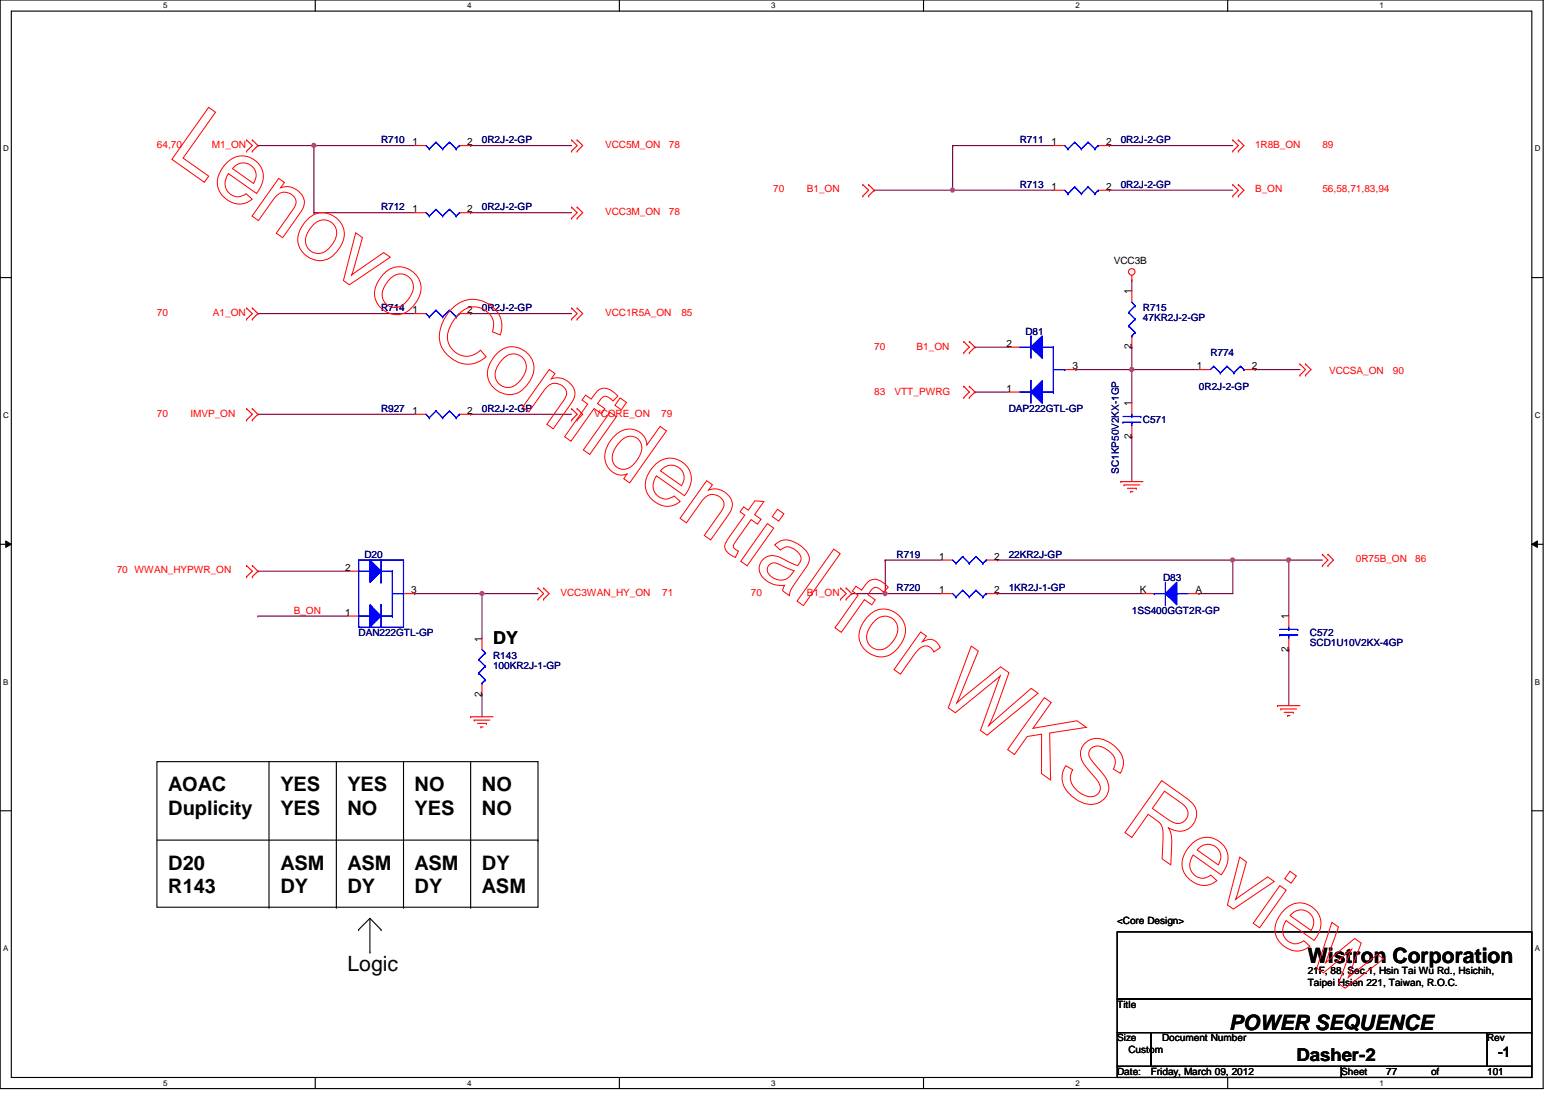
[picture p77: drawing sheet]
<svg xmlns="http://www.w3.org/2000/svg" width="297mm" height="210mm" viewBox="0 0 297 210" stroke-linecap="round" stroke-linejoin="round" font-family="sans-serif">
<defs><g id="words">
<g font-size="4">
<text x="66.2" y="185">Logic</text>
<text x="249" y="183.3">Wistron Corporation</text>
<text x="234.1" y="196.1">POWER SEQUENCE</text>
</g>
<g font-size="3.8">
<text x="32" y="150.7">AOAC</text>
<text x="32" y="155.2">Duplicity</text>
<text x="53.4" y="150.7">YES</text>
<text x="53.4" y="155.2">YES</text>
<text x="66.2" y="150.7">YES</text>
<text x="66.2" y="155.2">NO</text>
<text x="78.9" y="150.7">NO</text>
<text x="78.9" y="155.2">YES</text>
<text x="91.8" y="150.7">NO</text>
<text x="91.8" y="155.2">NO</text>
<text x="32" y="165.7">D20</text>
<text x="53.4" y="165.7">ASM</text>
<text x="66.2" y="165.7">ASM</text>
<text x="78.9" y="165.7">ASM</text>
<text x="91.8" y="165.7">DY</text>
<text x="32" y="170.1">R143</text>
<text x="53.4" y="170.1">DY</text>
<text x="66.2" y="170.1">DY</text>
<text x="78.9" y="170.1">DY</text>
<text x="91.8" y="170.1">ASM</text>
</g>
<g font-size="3.4">
<text x="93.9" y="122.6">DY</text>
<text x="246.9" y="202">Dasher-2</text>
</g>
<text font-size="2.8" x="285.3" y="201.4">-1</text>
<g font-size="1.9" fill="#f00">
<text x="29.9" y="28.2">64,70</text>
<text x="40.3" y="28.2">M1_ON</text>
<text x="115.2" y="28.2">VCC5M_ON</text>
<text x="127.4" y="28.2">78</text>
<text x="239" y="28.2">1R8B_ON</text>
<text x="251.8" y="28.2">89</text>
<text x="115.2" y="40.9">VCC3M_ON</text>
<text x="127.4" y="40.9">78</text>
<text x="147.2" y="36.7">70</text>
<text x="153.6" y="36.7">B1_ON</text>
<text x="239" y="36.7">B_ON</text>
<text x="251.8" y="36.7">56,58,71,83,94</text>
<text x="29.9" y="60.2">70</text>
<text x="40.6" y="60.2">A1_ON</text>
<text x="115.2" y="60.2">VCC1R5A_ON</text>
<text x="129.7" y="60.2">85</text>
<text x="166.5" y="66.8">70</text>
<text x="174.5" y="66.8">B1_ON</text>
<text x="253.1" y="71.2">VCCSA_ON</text>
<text x="265.2" y="71.2">90</text>
<text x="166.5" y="75.3">83</text>
<text x="170.3" y="75.3">VTT_PWRG</text>
<text x="29.9" y="79.3">70</text>
<text x="36.3" y="79.3">IMVP_ON</text>
<text x="113.1" y="79.3">VCORE_ON</text>
<text x="125.9" y="79.3">79</text>
<text x="258.2" y="107.1">0R75B_ON</text>
<text x="269.5" y="107.1">86</text>
<text x="22.2" y="109.2">70 WWAN_HYPWR_ON</text>
<text x="106.7" y="113.5">VCC3WAN_HY_ON</text>
<text x="126.1" y="113.5">71</text>
<text x="143" y="113.5">70</text>
<text x="153.6" y="113.5">B1_ON</text>
<text x="55.9" y="116.9">B_ON</text>
</g>
<g font-size="1.9" fill="#000080">
<text x="72.6" y="27.3">R710</text>
<text x="91.8" y="27.3">0R2J-2-GP</text>
<text x="194.2" y="27.3">R711</text>
<text x="213.4" y="27.3">0R2J-2-GP</text>
<text x="194.2" y="35.8">R713</text>
<text x="213.4" y="35.8">0R2J-2-GP</text>
<text x="72.6" y="40.1">R712</text>
<text x="91.8" y="40.1">0R2J-2-GP</text>
<text x="72.6" y="59.3">R714</text>
<text x="91.8" y="59.3">0R2J-2-GP</text>
<text x="217.6" y="59.3">R715</text>
<text x="195.2" y="63.8">D81</text>
<text x="217.6" y="61.2">47KR2J-2-GP</text>
<text x="230.5" y="67.8">R774</text>
<text x="228.3" y="74.2">0R2J-2-GP</text>
<text x="72.6" y="78.5">R927</text>
<text x="91.8" y="78.5">0R2J-2-GP</text>
<text x="192.1" y="78.5">DAP222GTL-GP</text>
<text x="217.6" y="80.6">C571</text>
<text x="213" y="90.3" transform="rotate(-90 213 90.3)">SC1KP50V2KX-1GP</text>
<text x="69.4" y="106.2">D20</text>
<text x="170.7" y="106.2">R719</text>
<text x="192.1" y="106.2">22KR2J-GP</text>
<text x="170.7" y="112.6">R720</text>
<text x="192.1" y="112.6">1KR2J-1-GP</text>
<text x="221.5" y="110.7">D83</text>
<text x="215.5" y="116.9">1SS400GGT2R-GP</text>
<text x="68.3" y="121.2">DAN222GTL-GP</text>
<text x="93.9" y="125.4">R143</text>
<text x="249.4" y="121.2">C572</text>
<text x="249.4" y="123.1">SCD1U10V2KX-4GP</text>
<text x="93.9" y="127.3">100KR2J-1-GP</text>
</g>
<g font-size="1.9">
<text x="78.6" y="27.7">1</text>
<text x="89" y="27.7">2</text>
<text x="200.2" y="27.7">1</text>
<text x="210.6" y="27.7">2</text>
<text x="78.6" y="40.5">1</text>
<text x="89" y="40.5">2</text>
<text x="200.2" y="36.2">1</text>
<text x="210.6" y="36.2">2</text>
<text x="212.1" y="50.3">VCC3B</text>
<text x="78.6" y="59.7">1</text>
<text x="89" y="59.7">2</text>
<text x="215.5" y="56.1" transform="rotate(-90 215.5 56.1)">1</text>
<text x="191.6" y="66.1">2</text>
<text x="204.2" y="70.4">3</text>
<text x="215.5" y="66.5" transform="rotate(-90 215.5 66.5)">2</text>
<text x="227.9" y="70.4">1</text>
<text x="238.3" y="70.4">2</text>
<text x="191.6" y="74.6">1</text>
<text x="215.5" y="77.4" transform="rotate(-90 215.5 77.4)">1</text>
<text x="78.6" y="78.9">1</text>
<text x="89" y="78.9">2</text>
<text x="215.5" y="83.6" transform="rotate(-90 215.5 83.6)">2</text>
<text x="178.9" y="106.6">1</text>
<text x="189.3" y="106.6">2</text>
<text x="65.7" y="108.8">2</text>
<text x="78.3" y="113">3</text>
<text x="178.9" y="113">1</text>
<text x="189.3" y="113">2</text>
<text x="217" y="113">K</text>
<text x="227.7" y="113">A</text>
<text x="65.7" y="117.3">1</text>
<text x="245.4" y="118" transform="rotate(-90 245.4 118)">1</text>
<text x="91.7" y="122.3" transform="rotate(-90 91.7 122.3)">1</text>
<text x="245.4" y="124.1" transform="rotate(-90 245.4 124.1)">2</text>
<text x="91.7" y="132.7" transform="rotate(-90 91.7 132.7)">2</text>
<text x="212.7" y="176">&lt;Core Design&gt;</text>
<text x="249" y="185.6">21F, 88, Sec.1, Hsin Tai Wu Rd., Hsichih,</text>
<text x="212.7" y="192">Title</text>
<text x="249" y="187.7">Taipei Hsien 221, Taiwan, R.O.C.</text>
<text x="212.7" y="198.4">Size</text>
<text x="214.9" y="200.5">Custom</text>
<text x="221.3" y="198.4">Document Number</text>
<text x="283.2" y="198.4">Rev</text>
<text x="212.7" y="204.8">Date:</text>
<text x="219.2" y="204.8">Friday, March 09, 2012</text>
<text x="255.4" y="204.8">Sheet</text>
<text x="263.9" y="204.8">77</text>
<text x="272.5" y="204.8">of</text>
<text x="283.2" y="204.8">101</text>
</g>
<g font-size="1.5">
<text x="31.1" y="1.6">5</text>
<text x="88.9" y="1.6">4</text>
<text x="146.9" y="1.6">3</text>
<text x="204.8" y="1.6">2</text>
<text x="262.7" y="1.6">1</text>
<text x=".6" y="28.8">D</text>
<text x="292.2" y="28.8">D</text>
<text x=".6" y="79.6">C</text>
<text x="292.2" y="79.6">C</text>
<text x=".6" y="130.4">B</text>
<text x="292.2" y="130.4">B</text>
<text x=".6" y="181.1">A</text>
<text x="292.2" y="181.1">A</text>
<text x="31.1" y="206.8">5</text>
<text x="88.9" y="206.8">4</text>
<text x="146.9" y="206.8">3</text>
<text x="204.8" y="206.8">2</text>
<text x="262.7" y="206.8">1</text>
</g>
</g></defs>
<path d="M0 0h293.8v207.3h-293.8zM2.2 2.1h289.5v203.1h-289.5z" fill="none" stroke="#000" stroke-width=".21"/>
<g fill="#fff">
<path d="M31.1 .2h.8v1.7h-.8z"/>
<path d="M31.1 205.4h.8v1.7h-.8z"/>
</g>
<path d="M60 0v2.1M60 205.2v2.1" fill="none" stroke="#000" stroke-width=".21"/>
<g fill="#fff">
<path d="M88.9 .2h.8v1.7h-.8z"/>
<path d="M88.9 205.4h.8v1.7h-.8z"/>
</g>
<path d="M117.9 0v2.1M117.9 205.2v2.1" fill="none" stroke="#000" stroke-width=".21"/>
<g fill="#fff">
<path d="M146.9 .2h.8v1.7h-.8z"/>
<path d="M146.9 205.4h.8v1.7h-.8z"/>
</g>
<path d="M175.8 0v2.1M175.8 205.2v2.1" fill="none" stroke="#000" stroke-width=".21"/>
<g fill="#fff">
<path d="M204.8 .2h.8v1.7h-.8z"/>
<path d="M204.8 205.4h.8v1.7h-.8z"/>
</g>
<path d="M233.8 0v2.1M233.8 205.2v2.1" fill="none" stroke="#000" stroke-width=".21"/>
<g fill="#fff">
<path d="M262.7 .2h.8v1.7h-.8z"/>
<path d="M262.7 205.4h.8v1.7h-.8z"/>
<path d="M.6 27.5h1v1.7h-1z"/>
<path d="M292.2 27.5h1.1v1.7h-1.1z"/>
<path d="M.6 78.2h1v1.7h-1z"/>
<path d="M292.2 78.2h1.1v1.7h-1.1z"/>
</g>
<path d="M0 52.9h2.2M291.7 52.9h2.1" fill="none" stroke="#000" stroke-width=".21"/>
<g fill="#fff">
<path d="M.6 129h1v1.7h-1z"/>
<path d="M292.2 129h1v1.7h-1z"/>
</g>
<path d="M0 103.7h2.2M291.7 103.7h2.1" fill="none" stroke="#000" stroke-width=".21"/>
<path d="M1.1 103l1.1 .7-1.1 .6zM291.7 103.7l1-.7v1.3z" fill="#000"/>
<path d="M1.1 103l1.1 .7-1.1 .6zM291.7 103.7l1-.7v1.3z" fill="none" stroke="#000" stroke-width=".19"/>
<g fill="#fff">
<path d="M.6 179.8h1v1.7h-1z"/>
<path d="M292.2 179.8h1v1.7h-1z"/>
</g>
<path d="M0 154.4h2.2M291.7 154.4h2.1" fill="none" stroke="#000" stroke-width=".21"/>
<path d="M59.8 27.7h.1M59.8 27.7h19.1M89.6 27.7h.1M89.6 27.7h19.2M49.1 59.7h.1M49.1 59.7h29.8" fill="none" stroke="#800040" stroke-width=".21"/>
<circle cx="59.7" cy="27.7" r=".4" fill="#f0f"/>
<circle cx="59.7" cy="27.7" r=".4" fill="none" stroke="#f0f" stroke-width=".21"/>
<path d="M59.8 27.7h.1M59.8 27.7v12.8M59.8 40.5h.1M59.8 40.5h19.1M89.6 40.5h.1M89.6 59.7h.1M89.6 40.5h19.2M89.6 59.7h19.2M215.5 70.4h.1M215.5 70.4v6.4M168.6 113.1h.1M168.6 113.1h10.6" fill="none" stroke="#800040" stroke-width=".21"/>
<circle cx="215.5" cy="70.4" r=".4" fill="#f0f"/>
<circle cx="215.5" cy="70.4" r=".4" fill="none" stroke="#f0f" stroke-width=".21"/>
<path d="M215.5 53.3h.1M215.5 53.3v2.2M215.5 83.2h.1M215.5 83.2v8.5M168.6 106.7h.1M168.6 106.7v6.4" fill="none" stroke="#800040" stroke-width=".21"/>
<circle cx="168.5" cy="113" r=".4" fill="#f0f"/>
<circle cx="168.5" cy="113" r=".4" fill="none" stroke="#f0f" stroke-width=".21"/>
<g fill="none" stroke="#800040" stroke-width=".21">
<path d="M162.2 113.1h.1M162.2 113.1h6.4M168.6 106.7h.1M168.6 106.7h10.6M189.9 106.7h.1M189.9 113.1h.1M189.9 113.1h27.7M189.9 106.7h44.8M228.3 113.1h.1M234.7 106.7h.1M234.7 106.7v6.4h-6.4M245.4 106.7h.1"/>
<path d="M245.4 106.7h6.4M245.4 106.7v10.6"/>
</g>
<circle cx="245.4" cy="106.7" r=".4" fill="#f0f"/>
<circle cx="245.4" cy="106.7" r=".4" fill="none" stroke="#f0f" stroke-width=".21"/>
<path d="M181.4 27.7h.1M181.4 36.2h.1M181.4 27.7h19.2M181.4 36.2h19.2M245.4 123.7h.1M245.4 123.7v10.7" fill="none" stroke="#800040" stroke-width=".21"/>
<circle cx="181.4" cy="36.2" r=".4" fill="#f0f"/>
<circle cx="181.4" cy="36.2" r=".4" fill="none" stroke="#f0f" stroke-width=".21"/>
<g fill="none" stroke="#800040" stroke-width=".21">
<path d="M181.4 27.7h.1M181.4 27.7v8.5M211.2 27.7h.1M211.2 36.2h.1M211.2 27.7h23.5M211.2 36.2h23.5M49.1 78.9h.1M49.1 78.9h29.8M89.6 78.9h.1M89.6 78.9h19.2M185.6 74.7h.1M185.6 66.1h.1"/>
<path d="M185.6 74.7h6.5M185.6 66.1h6.5M204.8 70.4h.1M204.8 70.4h23.5M215.5 66.1h.1M215.5 70.4h.1M215.5 66.1v4.3M239 70.4h.1M239 70.4h8.5M234.7 106.7h.1M234.7 106.7h10.7"/>
</g>
<circle cx="234.7" cy="106.7" r=".4" fill="#f0f"/>
<circle cx="234.7" cy="106.7" r=".4" fill="none" stroke="#f0f" stroke-width=".21"/>
<path d="M49.1 27.7h.1M49.1 27.7h10.7M166.5 36.2h.1M166.5 36.2h14.9M49.1 108.8h.1M49.1 117.3h.1M49.1 108.8h17.1M49.1 117.3h17.1M91.8 113.1h.1M91.8 113.1h10.6M91.8 113.1v8.5" fill="none" stroke="#800040" stroke-width=".21"/>
<circle cx="91.8" cy="113" r=".4" fill="#f0f"/>
<circle cx="91.8" cy="113" r=".4" fill="none" stroke="#f0f" stroke-width=".21"/>
<path d="M78.9 113.1h.1M78.9 113.1h12.9M91.8 132.2h.1M91.8 132.2v4.3" fill="none" stroke="#800040" stroke-width=".21"/>
<g fill="none" stroke="#f00" stroke-width=".21">
<path d="M46.9 26.7h.1M46.9 28.8h.1M46.9 26.7l1.1 1-1.1 1.1M48 28.8h.1M48 26.7h.1M48 26.7l1.1 1-1.1 1.1M108.8 28.8h.1M108.8 26.7h.1M108.8 39.5h.1M108.8 26.7l1.1 1-1.1 1.1M108.8 39.5l1.1 1-1.1 1.1M109.9 28.8h.1"/>
<path d="M109.9 26.7h.1M109.9 39.5h.1M109.9 26.7l1.1 1-1.1 1.1M109.9 39.5l1.1 1-1.1 1.1M164.3 35.2h.1M164.3 37.3h.1M164.3 35.2l1.1 1-1.1 1.1M165.4 37.3h.1M165.4 35.2h.1M165.4 35.2l1.1 1-1.1 1.1M234.7 37.3h.1M234.7 35.2h.1"/>
<path d="M234.7 28.8h.1M234.7 26.7h.1M234.7 35.2l1.1 1-1.1 1.1M234.7 26.7l1.1 1-1.1 1.1M235.8 37.3h.1M235.8 35.2h.1M235.8 28.8h.1M235.8 26.7h.1M235.8 35.2l1.1 1-1.1 1.1M235.8 26.7l1.1 1-1.1 1.1M46.9 58.7h.1M46.9 58.7l1.1 1-1.1 1.1"/>
<path d="M48 58.7h.1M48 58.7l1.1 1-1.1 1.1M78.9 59.7h2.2M87.5 59.7h2.1M108.8 41.6h.1M108.8 58.7h.1M108.8 58.7l1.1 1-1.1 1.1M109.9 41.6h.1M109.9 58.7h.1M109.9 58.7l1.1 1-1.1 1.1M215.5 53.3h.1M215.5 52.5v.8"/>
<path d="M46.9 60.8h.1M46.9 77.9h.1M46.9 77.9l1.1 1-1.1 1.1M48 60.8h.1M48 77.9h.1M48 77.9l1.1 1-1.1 1.1M108.8 60.8h.1M108.8 77.9h.1M108.8 77.9l1.1 1-1.1 1.1M109.9 60.8h.1M109.9 77.9h.1M109.9 77.9l1.1 1-1.1 1.1"/>
<path d="M183.5 75.7h.1M183.5 73.6h.1M183.5 67.2h.1M183.5 65.1h.1M183.5 73.6l1.1 1.1-1.1 1M183.5 65.1l1.1 1-1.1 1.1M184.6 73.6h.1M184.6 75.7h.1M184.6 65.1h.1M184.6 67.2h.1M184.6 73.6l1 1.1-1 1M184.6 65.1l1 1-1 1.1"/>
<path d="M228.3 70.4h2.2M236.9 70.4h2.1M247.5 69.3h.1M247.5 71.5h.1M247.5 69.3l1.1 1.1-1.1 1.1M248.6 69.3h.1M248.6 71.5h.1M248.6 69.3l1 1.1-1 1.1M46.9 80h.1M48 80h.1M108.8 80h.1M109.9 80h.1"/>
<path d="M213.4 91.7h.1M213.4 91.7h4.2M214 92.4h.1M214 92.4h3M214.7 93h1.7M215.3 93.6h.1M215.3 93.6h.4M216.4 93h.1M46.9 107.7h.1M46.9 109.9h.1M46.9 107.7l1.1 1.1-1.1 1.1M48 109.9h.1"/>
<path d="M48 107.7h.1M48 107.7l1.1 1.1-1.1 1.1M102.4 114.1h.1M102.4 112h.1M102.4 112l1.1 1.1-1.1 1M103.5 114.1h.1M103.5 112h.1M103.5 112l1.1 1.1-1.1 1M160.1 112h.1M160.1 114.1h.1M160.1 112l1 1.1-1 1M161.1 114.1h.1"/>
<path d="M161.1 112h.1M161.1 112l1.1 1.1-1.1 1M217.6 113.1h2.2M226.2 113.1h2.1M251.8 107.7h.1M251.8 105.6h.1M251.8 105.6l1.1 1.1-1.1 1M252.9 107.7h.1M252.9 105.6h.1M252.9 105.6l1 1.1-1 1M89.6 136.5h.1M89.6 136.5h4.3"/>
<path d="M90.3 137.2h.1M90.3 137.2h3M90.9 137.8h1.7M91.6 138.5h.1M91.6 138.5h.4M92.6 137.8h.1M243.2 134.4h.1M243.2 134.4h4.3M243.9 135h.1M243.9 135h3M244.5 135.7h1.7M245.2 136.3h.1"/>
<path d="M245.2 136.3h.4M246.2 135.7h.1"/>
<circle cx="215.5" cy="51.8" r=".62"/>
</g>
<g fill="none" stroke="#000" stroke-width=".21">
<path d="M29.9 145.1h72.5v27.7h-72.5zM51.2 145.1v27.7M64 145.1v27.7M76.8 145.1v27.7M89.6 145.1v27.7M29.9 160h72.5M51.2 172.8h.1M64 172.8h.1M68.3 177.1h.1M70.4 174.9v6.5M70.4 174.9l-2.1 2.2M70.4 174.9l2.2 2.2"/>
<path d="M72.6 177.1h.1M76.8 172.8h.1M89.6 172.8h.1M102.4 160h.1M212.7 177.5h79v12.8h-79zM70.4 181.4h.1M212.7 190.3h79v6.4h-79zM212.7 196.7h6.5v6.4h-6.5zM219.2 196.7h64v6.4h-64zM283.2 196.7h8.5v6.4h-8.5zM212.7 203.1h42.7v2.1h-42.7zM255.4 203.1h36.3v2.1h-36.3z"/>
</g>
<g fill="none" stroke="#00f" stroke-width=".21">
<path d="M81.1 59.7l.6 .7M83 59.1h.1M83 59.1l-1.3 1.3M83 59.1l1.3 1.3M85.6 59.1h.1M85.6 59.1l-1.3 1.3M85.6 59.1l1.3 1.3M87.5 59.7h.1M87.5 59.7l-.6 .7M81.7 60.4h.1M84.3 60.4h.1M86.9 60.4h.1"/>
<path d="M231.1 69.8h.1M231.1 69.8l-.6 .6M231.1 69.8l1.3 1.2M232.4 71h.1M233.6 69.8h.1M233.6 69.8l-1.2 1.2M233.6 69.8l1.3 1.2M234.9 71h.1M236.2 69.8h.1M236.2 69.8l-1.3 1.2M236.2 69.8l.7 .6M236.9 70.4h.1"/>
</g>
<path d="M224.1 110.9v4.3l-2.2-2.1z" fill="#00f"/>
<path d="M219.8 113.1h.1M219.8 113.1h2.1M221.9 115.2h.1M221.9 110.9v4.3M224.1 110.9v4.3l-2.2-2.1zM224.1 113.1h.1M224.1 113.1h2.1" fill="none" stroke="#00f" stroke-width=".21"/>
<path d="M224.1 110.9v4.3l-2.2-2.1z" fill="#00f"/>
<g fill="none" stroke="#00f" stroke-width=".21">
<path d="M83 39.9h.1M83 39.9l-1.3 1.2M83 39.9l1.3 1.2M85.6 39.9h.1M85.6 39.9l-1.3 1.2M85.6 39.9l1.3 1.2M202.7 36.2l.7 .7M203.4 36.9h.1M204.6 35.6h.1M204.6 35.6l-1.2 1.3M204.6 35.6l1.3 1.3M205.9 36.9h.1"/>
<path d="M207.2 35.6h.1M207.2 35.6l-1.3 1.3M207.2 35.6l1.3 1.3M208.5 36.9h.1M209.1 36.2h.1M209.1 36.2l-.6 .7M81.1 40.5l.6 .6M81.7 41.1h.1M84.3 41.1h.1M86.9 41.1h.1M87.5 40.5h.1M87.5 40.5l-.6 .6"/>
<path d="M219.8 113.1h.1M219.8 113.1h2.1M221.9 115.2h.1M221.9 110.9v4.3M224.1 110.9v4.3l-2.2-2.1zM224.1 113.1h.1M224.1 113.1h2.1"/>
</g>
<path d="M200.6 36.2h2.1M209.1 36.2h2.1M78.9 40.5h2.2M87.5 40.5h2.1M192.1 74.7h2.1M192.1 66.1h2.1M202.7 70.4h2.1" fill="none" stroke="#f00" stroke-width=".21"/>
<path d="M196.3 66.1l2.2-2.1v4.2z" fill="#00f"/>
<path d="M194.2 66.1h2.1M196.3 66.1l2.2-2.1v4.2zM196.3 64h.1M196.3 66.1h.1M196.3 64v4.2M198.5 66.1h2.1M200.6 66.1h.1M200.6 74.7h.1M200.6 66.1v8.6M200.6 70.4h2.1M202.7 70.4h.1" fill="none" stroke="#00f" stroke-width=".21"/>
<path d="M198.5 72.5v4.3l-2.2-2.1z" fill="#00f"/>
<path d="M194.2 74.7h2.1M196.3 72.5h.1M196.3 74.7h.1M196.3 72.5v4.3M198.5 72.5v4.3l-2.2-2.1zM198.5 74.7h2.1M200.6 74.7h.1" fill="none" stroke="#00f" stroke-width=".21"/>
<path d="M196.3 66.1l2.2-2.1v4.2z" fill="#00f"/>
<path d="M194.2 66.1h2.1M196.3 66.1l2.2-2.1v4.2zM196.3 64h.1M196.3 66.1h.1M196.3 64v4.2M198.5 66.1h2.1M200.6 66.1h.1M200.6 74.7h.1M200.6 66.1v8.6M200.6 70.4h2.1M202.7 70.4h.1" fill="none" stroke="#00f" stroke-width=".21"/>
<path d="M198.5 72.5v4.3l-2.2-2.1z" fill="#00f"/>
<g fill="none" stroke="#00f" stroke-width=".21">
<path d="M194.2 74.7h2.1M196.3 72.5h.1M196.3 74.7h.1M196.3 72.5v4.3M198.5 72.5v4.3l-2.2-2.1zM198.5 74.7h2.1M200.6 74.7h.1M213.8 79.3h3.4M215.5 79.3h.1M215.5 78.9v.4M217.2 79.3h.1M213.8 80.4h.1"/>
<path d="M213.8 80.4h3.4M215.5 80.4h.1M215.5 80.4v.7M181.4 106.7l.6 .6M182 107.3h.1M183.3 106h.1M183.3 106l-1.3 1.3M183.3 106l1.3 1.3M184.6 107.3h.1M185.8 106h.1M185.8 106l-1.2 1.3M185.8 106l1.4 1.3"/>
<path d="M187.2 107.3h.1M187.8 106.7h.1M187.8 106.7l-.6 .6M243.7 119.9h3.4M245.4 119.9h.1M245.4 119.5v.4M247.1 119.9h.1M243.7 120.9h.1M243.7 120.9h3.4M245.4 120.9h.1M245.4 120.9v.7"/>
</g>
<path d="M215.5 76.8v2.1M215.5 81.1v2.1M66.2 117.3h2.1M66.2 108.8h2.1M76.8 113.1h2.1M179.2 106.7h2.2M187.8 106.7h2.1M245.4 117.3v2.2M245.4 121.6v2.1" fill="none" stroke="#f00" stroke-width=".21"/>
<path d="M70.4 115.2l2.2 2.1-2.2 2.2z" fill="#00f"/>
<g fill="none" stroke="#00f" stroke-width=".21">
<path d="M68.3 106.7h8.5v12.8h-8.5zM68.3 108.8h2.1M68.3 117.3h2.1M70.4 115.2l2.2 2.1-2.2 2.2zM70.4 108.8h.1M70.4 117.3h.1M72.6 110.9h.1M72.6 115.2h.1M72.6 106.7v4.2M72.6 115.2v4.3M72.6 108.8h2.1M72.6 117.3h2.1"/>
<path d="M74.7 108.8h.1M74.7 117.3h.1M74.7 108.8v8.5M74.7 113.1h2.1M76.8 113.1h.1"/>
</g>
<path d="M70.4 106.7l2.2 2.1-2.2 2.1z" fill="#00f"/>
<path d="M70.4 106.7l2.2 2.1-2.2 2.1z" fill="none" stroke="#00f" stroke-width=".21"/>
<path d="M70.4 115.2l2.2 2.1-2.2 2.2z" fill="#00f"/>
<g fill="none" stroke="#00f" stroke-width=".21">
<path d="M68.3 106.7h8.5v12.8h-8.5zM68.3 108.8h2.1M68.3 117.3h2.1M70.4 115.2l2.2 2.1-2.2 2.2zM70.4 108.8h.1M70.4 117.3h.1M72.6 110.9h.1M72.6 115.2h.1M72.6 106.7v4.2M72.6 115.2v4.3M72.6 108.8h2.1M72.6 117.3h2.1"/>
<path d="M74.7 108.8h.1M74.7 117.3h.1M74.7 108.8v8.5M74.7 113.1h2.1M76.8 113.1h.1"/>
</g>
<path d="M70.4 106.7l2.2 2.1-2.2 2.1z" fill="#00f"/>
<g fill="none" stroke="#00f" stroke-width=".21">
<path d="M81.1 27.7l.6 .7M81.7 28.4h.1M83 27.1h.1M83 27.1l-1.3 1.3M83 27.1l1.3 1.3M84.3 28.4h.1M85.6 27.1h.1M85.6 27.1l-1.3 1.3M85.6 27.1l1.3 1.3M86.9 28.4h.1M87.5 27.7h.1M87.5 27.7l-.6 .7"/>
<path d="M202.7 27.7l.7 .7M203.4 28.4h.1M204.6 27.1h.1M204.6 27.1l-1.2 1.3M204.6 27.1l1.3 1.3M205.9 28.4h.1M207.2 27.1h.1M207.2 27.1l-1.3 1.3M207.2 27.1l1.3 1.3M208.5 28.4h.1M209.1 27.7h.1M209.1 27.7l-.6 .7"/>
<path d="M214.9 59.5h.1M214.9 59.5l1.3 1.3M215.5 57.6l.7 .7M216.2 58.3h.1M216.2 58.3l-1.3 1.2M81.1 78.9l.6 .7M81.7 79.6h.1M83 78.3h.1M83 78.3l-1.3 1.3M83 78.3l1.3 1.3M84.3 79.6h.1M85.6 78.3h.1"/>
<path d="M85.6 78.3l-1.3 1.3M85.6 78.3l1.3 1.3M86.9 79.6h.1M87.5 78.9h.1M87.5 78.9l-.6 .7M214.9 62.1h.1M214.9 62.1l1.3 1.2M215.5 64h.1M216.2 60.8h.1M216.2 63.3h.1M216.2 60.8l-1.3 1.3M216.2 63.3l-.7 .7"/>
<path d="M70.4 106.7l2.2 2.1-2.2 2.1zM181.4 113.1l.6 .6M182 113.7h.1M183.3 112.4h.1M183.3 112.4l-1.3 1.3M183.3 112.4l1.3 1.3M184.6 113.7h.1M185.8 112.4h.1M185.8 112.4l-1.2 1.3M185.8 112.4l1.4 1.3M187.2 113.7h.1M187.8 113.1h.1"/>
<path d="M187.8 113.1l-.6 .6M91.1 125.6h.1M91.1 128.2h.1M91.1 125.6l1.3 1.3M91.1 128.2l1.3 1.3M91.8 130.1h.1M91.8 123.7l.6 .7M92.4 124.4h.1M92.4 126.9h.1M92.4 129.5h.1M92.4 124.4l-1.3 1.2M92.4 126.9l-1.3 1.3"/>
<path d="M92.4 129.5l-.6 .6"/>
</g>
<path d="M78.9 27.7h2.2M87.5 27.7h2.1M200.6 27.7h2.1M209.1 27.7h2.1M215.5 55.5v2.1M78.9 78.9h2.2M87.5 78.9h2.1M215.5 64v2.1M179.2 113.1h2.2M187.8 113.1h2.1M91.8 121.6v2.1M91.8 130.1v2.1" fill="none" stroke="#f00" stroke-width=".21"/>
<circle cx="59.7" cy="27.7" r=".4" fill="#f0f"/>
<circle cx="59.7" cy="27.7" r=".4" fill="none" stroke="#f0f" stroke-width=".21"/>
<circle cx="215.5" cy="70.4" r=".4" fill="#f0f"/>
<circle cx="215.5" cy="70.4" r=".4" fill="none" stroke="#f0f" stroke-width=".21"/>
<circle cx="168.5" cy="113" r=".4" fill="#f0f"/>
<circle cx="168.5" cy="113" r=".4" fill="none" stroke="#f0f" stroke-width=".21"/>
<circle cx="245.4" cy="106.7" r=".4" fill="#f0f"/>
<circle cx="245.4" cy="106.7" r=".4" fill="none" stroke="#f0f" stroke-width=".21"/>
<circle cx="181.4" cy="36.2" r=".4" fill="#f0f"/>
<circle cx="181.4" cy="36.2" r=".4" fill="none" stroke="#f0f" stroke-width=".21"/>
<circle cx="234.7" cy="106.7" r=".4" fill="#f0f"/>
<circle cx="234.7" cy="106.7" r=".4" fill="none" stroke="#f0f" stroke-width=".21"/>
<circle cx="91.8" cy="113" r=".4" fill="#f0f"/>
<circle cx="91.8" cy="113" r=".4" fill="none" stroke="#f0f" stroke-width=".21"/>
<g fill="none" stroke="#f00" stroke-width=".19">
<path d="M39.7 20.5l1.3 .9-6.1 8.7 4.8 3.5-.8 1.1-6.2-4.3zM43.3 30.9a4 4 0 0 1 5.6 0 4 4 0 0 1 .2 5.6l-.3 .3-5.3-3.7a2.62 2.62 0 0 0-.4 2.9 2.62 2.62 0 0 0 2.6 1.4l1.2-.5 1.1 1a4.1 4.1 0 0 1-6.6-3.1 5.7 5.7 0 0 1 1.9-3.9zM44.6 31.8a2.44 2.44 0 0 1 3.3-.2 2.44 2.44 0 0 1 .4 3.3l-4-2.8zM53.1 34l1.1 .8-.8 1a3.4 3.4 0 0 1 4.5 3l-.5 1.3-3.6 5.2-1.2-.9 3.1-4.3a1.93 1.93 0 0 0 .6-2.2 1.93 1.93 0 0 0-1.8-1.3 2.36 2.36 0 0 0-2.5 1.5l-2.8 3.9-1.2-.8zM58.6 41.7a4.1 4.1 0 0 1 5.7 0 4.1 4.1 0 0 1 .3 5.7 4.1 4.1 0 0 1-6.1 1.5 4.1 4.1 0 0 1-.7-6.2zM59.8 42.7a2.53 2.53 0 0 1 3.5-.1 2.53 2.53 0 0 1 .3 3.5 3.4 3.4 0 0 1-3.4 2.2 2.59 2.59 0 0 1-1.5-4.2zM67.7 44.3l1.3 1-2 7.1 6.1-4.3 1.2 .9-7.8 5.2-1.1-.8zM73.2 52a4.1 4.1 0 0 1 5.7 0 4.1 4.1 0 0 1 .3 5.6 4.1 4.1 0 0 1-6 1.6 4.1 4.1 0 0 1-.8-6.2zM74.4 53a2.53 2.53 0 0 1 3.6-.2 2.53 2.53 0 0 1 .2 3.6 3.4 3.4 0 0 1-3.4 2.1 2.59 2.59 0 0 1-1.5-4.1zM85.9 58.9a5.5 5.5 0 0 1 5.7-1.6 5.5 5.5 0 0 1 4 4.4l-.1 1-.2 1.1-1.6-.6a3.6 3.6 0 0 0-.7-3.7 3.6 3.6 0 0 0-3.6-.9 6.8 6.8 0 0 0-4.2 6 3.7 3.7 0 0 0 2.5 3 3.7 3.7 0 0 0 3.8-.9l1.1 1.3a5.1 5.1 0 0 1-7.4-.4 5.3 5.3 0 0 1-.7-6.7zM94.7 67.2a4.1 4.1 0 0 1 5.7 0 4.1 4.1 0 0 1 .3 5.7 4.1 4.1 0 0 1-6 1.5 4.1 4.1 0 0 1-.8-6.2zM95.9 68.2a2.53 2.53 0 0 1 3.6-.1 2.53 2.53 0 0 1 .2 3.5 3.4 3.4 0 0 1-3.4 2.2 2.59 2.59 0 0 1-1.5-4.2z"/>
<path d="M104.6 70.4l1.1 .8-.7 1a3.4 3.4 0 0 1 4.5 3l-.6 1.3-3.6 5.2-1.2-.9 3.1-4.3a1.93 1.93 0 0 0 .6-2.2 1.93 1.93 0 0 0-1.8-1.3 2.36 2.36 0 0 0-2.5 1.5l-2.8 3.9-1.2-.8zM111.5 75.3l1.1 .7 .5-.7a2.24 2.24 0 0 1 3.8-.6l.8 .7-1 1a1.79 1.79 0 0 0-1.8-.8l-1.1 1.3 1.4 1-.7 .9-1.4-1-4.4 6.2-1.2-.8 4.4-6.2-1.1-.8zM116.1 78.5l1.3 .9-5.1 7.2-1.2-.9zM118.1 75.8l1.2 .9-1 1.4-1.2-.9zM116.8 83.2a3.5 3.5 0 0 1 3.6-1.4 3.5 3.5 0 0 1 2.7 2.6l.1 .4 2.5-3.6 1.2 .9-7 9.9-1.1-.8 .6-.9a3.3 3.3 0 0 1-4.2-4.1l.5-1.3zM118.3 83.9a2.27 2.27 0 0 1 3.1-.4 2.27 2.27 0 0 1 .5 3.2 4.2 4.2 0 0 1-3 2.7 2.27 2.27 0 0 1-2.1-1.2 2.27 2.27 0 0 1 .1-2.4l.6-.9zM124.8 88.5a4 4 0 0 1 5.6 0 4 4 0 0 1 .2 5.6l-.3 .3-5.3-3.8a2.62 2.62 0 0 0-.4 3 2.62 2.62 0 0 0 2.6 1.4l1.2-.5 1.1 1a4.1 4.1 0 0 1-6.6-3.2 5.7 5.7 0 0 1 1.9-3.8zM126.1 89.4a2.44 2.44 0 0 1 3.3-.2 2.44 2.44 0 0 1 .4 3.3l-4-2.8zM134.6 91.6l1 .7-.7 1a3.4 3.4 0 0 1 4.5 3l-.5 1.4-3.6 5.1-1.2-.8 3.1-4.4a1.93 1.93 0 0 0 .6-2.1 1.93 1.93 0 0 0-1.8-1.3 2.36 2.36 0 0 0-2.5 1.5l-2.8 3.9-1.2-.9zM141.6 96.5l.9 .7 1.2-1.8 1.8 .1-1.8 2.5 1.2 .9-.7 .9-1.2-.8-2.9 4.2a.92 .92 0 0 0-.5 .9 .92 .92 0 0 0 .8 .8l.2 .1-.6 1.2a2.49 2.49 0 0 1-2-2.4l.6-1.1 3.2-4.6-.9-.6zM146.1 99.7l1.2 .9-5 7.2-1.3-.9zM148 97l1.3 .9-1 1.4-1.2-.9z"/>
<path d="M146.5 107.6a1.6 1.6 0 0 1 2 0l2.7 1.1a2.76 2.76 0 0 1-2.6 1.8 2.35 2.35 0 0 1-2.5-2.3zM147.5 103.8a3.2 3.2 0 0 1 4.4-.2 3.5 3.5 0 0 1 2.2 3.1l-.5 1.1-1.6 2.4a6.9 6.9 0 0 0-1.7 3.2l-1.3-.9 .4-1a4.4 4.4 0 0 1-4.8-2.7 2.61 2.61 0 0 1 1.2-2.7 2.61 2.61 0 0 1 2.9 .2l3.2 1.4a1.75 1.75 0 0 0-.5-3 1.94 1.94 0 0 0-2.8 .1zM158.8 104.6l1.2 .9-7 9.9-1.2-.9zM163 111.7l1.1 .7 .5-.7a2.24 2.24 0 0 1 3.7-.6l.8 .7-.9 1a1.79 1.79 0 0 0-1.8-.8l-1.1 1.3 1.4 1-.7 .9-1.4-1-4.4 6.2-1.2-.8 4.4-6.2-1.1-.8zM165.5 117.2a4.1 4.1 0 0 1 5.6 0 4.1 4.1 0 0 1 .3 5.6 4.1 4.1 0 0 1-6 1.6 4.1 4.1 0 0 1-.8-6.2zM166.7 118.2a2.53 2.53 0 0 1 3.5-.2 2.53 2.53 0 0 1 .2 3.6 3.4 3.4 0 0 1-3.3 2.1 2.59 2.59 0 0 1-1.5-4.1zM175.3 120.4l1.1 .7-.8 1.1a2.13 2.13 0 0 1 3.4 1.2l-1.2 .8a1.72 1.72 0 0 0-1.5-1.2 1.72 1.72 0 0 0-1.6 .9l-3.3 4.5-1.2-.9zM184.9 123.1l1.4 .9-4.1 9.9 8.3-6.9 1.6 1.1-2.6 7.3-1.2 2.8 8-7.1 1.4 1-9.7 7.9-1.3-.9 3.7-10.4-8.5 7.1-1.3-1zM198.9 132.9l1.3 .9-3.5 4.9 8.4-1.4 1.8 1.2-7 1.1 .1 9-1.7-1.3v-7.5l-2.7 .5-2.4 3.4-1.3-.9zM206.5 141.7a3.6 3.6 0 0 1 4.8-.3 4.4 4.4 0 0 1 2.6 4.4l-.6 1.5-1.3-.8a2.49 2.49 0 0 0-1.1-3.6 2.6 2.6 0 0 0-2.8-.6 1.6 1.6 0 0 0-.2 2.7l.9 1a6.7 6.7 0 0 1 2.3 4 3.5 3.5 0 0 1-5.4 2.7 5.4 5.4 0 0 1-3.5-4.7l.2-.9 .5-1.2 1.4 .7a2.97 2.97 0 0 0 .9 4.1 2.98 2.98 0 0 0 3.6 .7 1.83 1.83 0 0 0 .1-2.8l-.5-.6a11.3 11.3 0 0 1-2.6-3.7 2.78 2.78 0 0 1 .7-2.6zM221.2 148.7l4.4 3.1a4.1 4.1 0 0 1 2.3 3.2 3.3 3.3 0 0 1-1.9 3 3.3 3.3 0 0 1-3.5-.3 5.5 5.5 0 0 1 .6 3.1l-.2 3.9-1.6-1.1 .2-4.6a2.78 2.78 0 0 0-1.4-2.8l-1.5-1.1-3.1 4.4-1.3-.9zM221.7 150.7l3.2 2.2a2.14 2.14 0 0 1 1.1 2.9 2.11 2.11 0 0 1-3.3 .5l-3.3-2.3z"/>
<path d="M227 160.7a4 4 0 0 1 5.6 0 4 4 0 0 1 .2 5.6l-.3 .3-5.3-3.7a2.62 2.62 0 0 0-.4 2.9 2.62 2.62 0 0 0 2.6 1.4l1.2-.5 1.1 1a4.1 4.1 0 0 1-6.6-3.1 5.7 5.7 0 0 1 1.9-3.9zM228.3 161.6a2.44 2.44 0 0 1 3.3-.2 2.44 2.44 0 0 1 .4 3.3l-4-2.8zM236.1 163.3l1.2 .9-2 7.1 6.1-4.3 1.2 .9-7.8 5.3-1.1-.8zM243.7 168.7l1.2 .9-5.1 7.1-1.2-.8zM244.7 173.2a4 4 0 0 1 5.6 0 4 4 0 0 1 .2 5.6l-.3 .3-5.3-3.8a2.62 2.62 0 0 0-.4 3 2.62 2.62 0 0 0 2.6 1.4l1.2-.5 1.1 1a4.1 4.1 0 0 1-6.6-3.1 5.7 5.7 0 0 1 1.9-3.9zM245.6 166l1.2 .8-1 1.4-1.2-.8zM245.9 174.1a2.44 2.44 0 0 1 3.4-.2 2.44 2.44 0 0 1 .4 3.3l-4.1-2.8zM253.6 175.7l1.3 .9-2.5 6.8 5.5-4.6 1.3 .8-2.5 6.6 5.6-4.4 1.1 .8-7.3 5.6-1.2-.9 2.5-6.5-5.4 4.5-1.3-.9z"/>
</g>
<use href="#words"/>
</svg>
